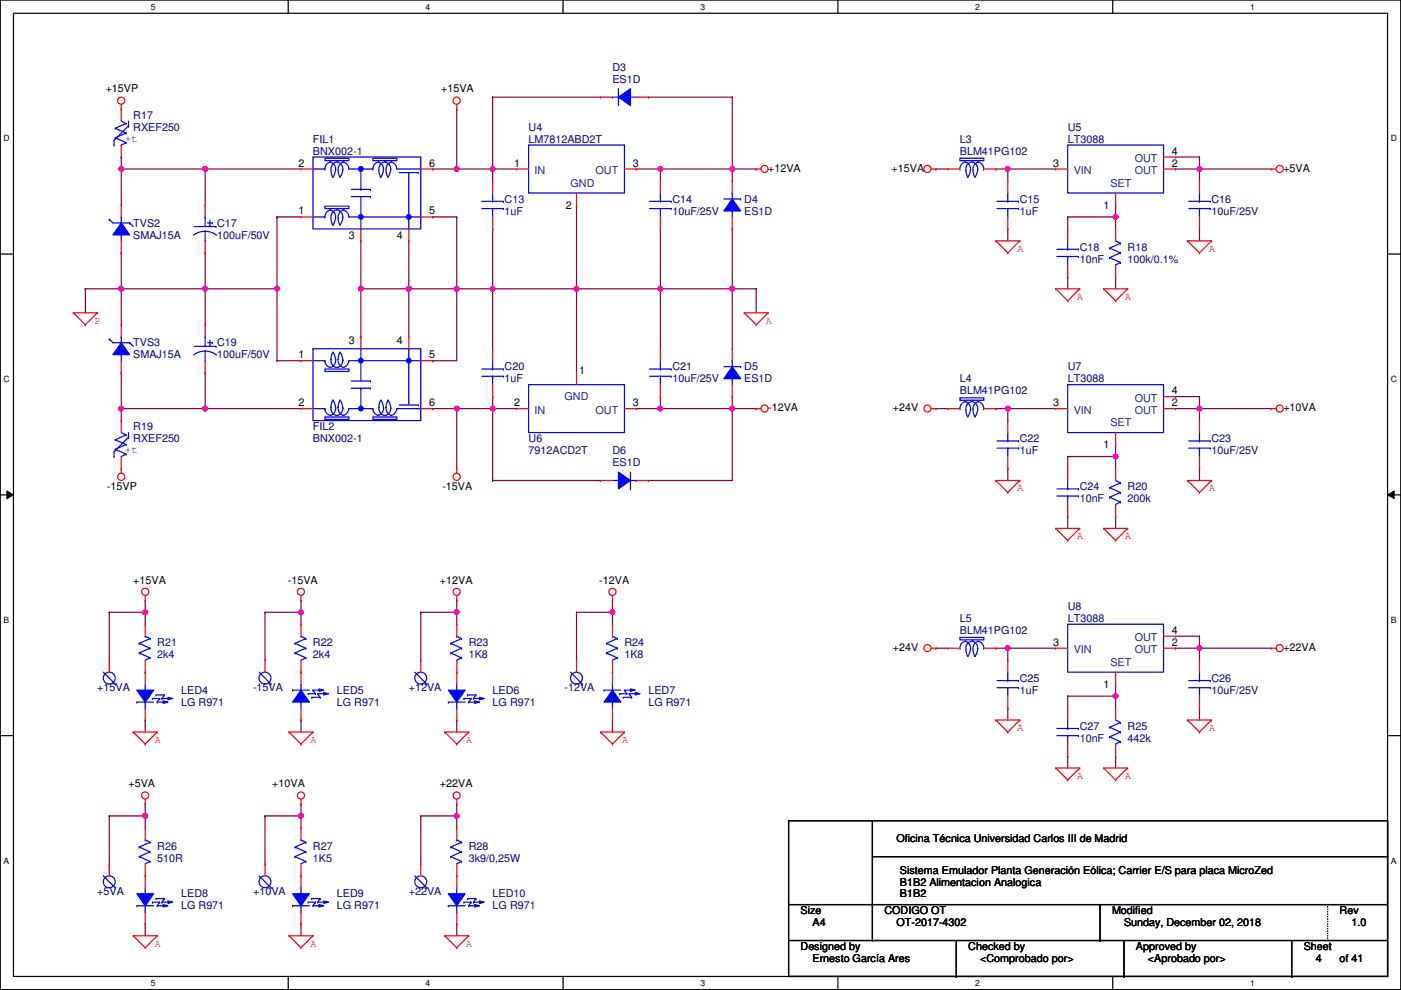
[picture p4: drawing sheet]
<svg xmlns="http://www.w3.org/2000/svg" width="297mm" height="210mm" viewBox="0 0 297 210" stroke-linecap="round" stroke-linejoin="round" font-family="sans-serif">
<defs><g id="words">
<g font-size="2.3" fill="#000080">
<text x="129.9" y="15">D3</text>
<text x="129.9" y="17.6">ES1D</text>
<text x="28.3" y="25.2">R17</text>
<text x="28.3" y="27.7">RXEF250</text>
<text x="112.1" y="27.7">U4</text>
<text x="226.4" y="27.7">U5</text>
<text x="66.4" y="30.3">FIL1</text>
<text x="66.4" y="32.8">BNX002-1</text>
<text x="112.1" y="30.3">LM7812ABD2T</text>
<text x="203.5" y="30.3">L3</text>
<text x="203.5" y="32.8">BLM41PG102</text>
<text x="226.4" y="30.3">LT3088</text>
<text x="107" y="43">C13</text>
<text x="107" y="45.5">1uF</text>
<text x="142.6" y="43">C14</text>
<text x="142.6" y="45.5">10uF/25V</text>
<text x="157.8" y="43">D4</text>
<text x="157.8" y="45.5">ES1D</text>
<text x="216.2" y="43">C15</text>
<text x="216.2" y="45.5">1uF</text>
<text x="256.9" y="43">C16</text>
<text x="256.9" y="45.5">10uF/25V</text>
<text x="28.3" y="48">TVS2</text>
<text x="28.3" y="50.6">SMAJ15A</text>
<text x="46" y="48">C17</text>
<text x="46" y="50.6">100uF/50V</text>
<text x="228.9" y="53.1">C18</text>
<text x="239.1" y="53.1">R18</text>
<text x="228.9" y="55.7">10nF</text>
<text x="239.1" y="55.7">100k/0.1%</text>
<text x="28.3" y="73.4">TVS3</text>
<text x="28.3" y="76">SMAJ15A</text>
<text x="46" y="73.4">C19</text>
<text x="46" y="76">100uF/50V</text>
<text x="107" y="78.5">C20</text>
<text x="107" y="81.1">1uF</text>
<text x="142.6" y="78.5">C21</text>
<text x="142.6" y="81.1">10uF/25V</text>
<text x="157.8" y="78.5">D5</text>
<text x="157.8" y="81.1">ES1D</text>
<text x="203.5" y="81.1">L4</text>
<text x="203.5" y="83.6">BLM41PG102</text>
<text x="226.4" y="78.5">U7</text>
<text x="226.4" y="81.1">LT3088</text>
<text x="28.3" y="91.2">R19</text>
<text x="28.3" y="93.8">RXEF250</text>
<text x="66.4" y="91.2">FIL2</text>
<text x="66.4" y="93.8">BNX002-1</text>
<text x="112.1" y="93.8">U6</text>
<text x="216.2" y="93.8">C22</text>
<text x="256.9" y="93.8">C23</text>
<text x="112.1" y="96.3">7912ACD2T</text>
<text x="129.9" y="96.3">D6</text>
<text x="129.9" y="98.8">ES1D</text>
<text x="216.2" y="96.3">1uF</text>
<text x="256.9" y="96.3">10uF/25V</text>
<text x="228.9" y="103.9">C24</text>
<text x="228.9" y="106.5">10nF</text>
<text x="239.1" y="103.9">R20</text>
<text x="239.1" y="106.5">200k</text>
<text x="203.5" y="131.9">L5</text>
<text x="226.4" y="129.3">U8</text>
<text x="226.4" y="131.9">LT3088</text>
<text x="33.3" y="136.9">R21</text>
<text x="66.4" y="136.9">R22</text>
<text x="99.4" y="136.9">R23</text>
<text x="132.4" y="136.9">R24</text>
<text x="203.5" y="134.4">BLM41PG102</text>
<text x="33.3" y="139.5">2k4</text>
<text x="66.4" y="139.5">2k4</text>
<text x="99.4" y="139.5">1K8</text>
<text x="132.4" y="139.5">1K8</text>
<text x="20.6" y="146.6">+15VA</text>
<text x="38.4" y="147.1">LED4</text>
<text x="38.4" y="149.6">LG R971</text>
<text x="53.7" y="146.6">-15VA</text>
<text x="71.4" y="147.1">LED5</text>
<text x="71.4" y="149.6">LG R971</text>
<text x="86.7" y="146.6">+12VA</text>
<text x="104.5" y="147.1">LED6</text>
<text x="104.5" y="149.6">LG R971</text>
<text x="119.7" y="146.6">-12VA</text>
<text x="137.5" y="147.1">LED7</text>
<text x="137.5" y="149.6">LG R971</text>
<text x="216.2" y="144.6">C25</text>
<text x="216.2" y="147.1">1uF</text>
<text x="256.9" y="144.6">C26</text>
<text x="256.9" y="147.1">10uF/25V</text>
<text x="228.9" y="154.7">C27</text>
<text x="239.1" y="154.7">R25</text>
<text x="228.9" y="157.3">10nF</text>
<text x="239.1" y="157.3">442k</text>
<text x="33.3" y="180.1">R26</text>
<text x="33.3" y="182.7">510R</text>
<text x="66.4" y="180.1">R27</text>
<text x="66.4" y="182.7">1K5</text>
<text x="99.4" y="180.1">R28</text>
<text x="99.4" y="182.7">3k9/0,25W</text>
<text x="20.6" y="189.8">+5VA</text>
<text x="38.4" y="190.3">LED8</text>
<text x="53.7" y="189.8">+10VA</text>
<text x="71.4" y="190.3">LED9</text>
<text x="86.7" y="189.8">+22VA</text>
<text x="104.5" y="190.3">LED10</text>
<text x="38.4" y="192.8">LG R971</text>
<text x="71.4" y="192.8">LG R971</text>
<text x="104.5" y="192.8">LG R971</text>
</g>
<g font-size="2.3">
<text x="22.4" y="19.6">+15VP</text>
<text x="93.5" y="19.6">+15VA</text>
<text x="63.3" y="35.3">2</text>
<text x="91" y="35.3">6</text>
<text x="109" y="35.3">1</text>
<text x="134.2" y="35.3">3</text>
<text x="223.3" y="35.3">3</text>
<text x="248.5" y="35.3">2</text>
<text x="248.5" y="32.8">4</text>
<text x="162.9" y="36.4">+12VA</text>
<text x="189" y="36.4">+15VA</text>
<text x="272.1" y="36.4">+5VA</text>
<text x="63.3" y="45.5">1</text>
<text x="91" y="45.5">5</text>
<text x="119.9" y="44.2">2</text>
<text x="234" y="44.2">1</text>
<text x="74" y="50.6">3</text>
<text x="84.1" y="50.6">4</text>
<text x="63.3" y="75.9">1</text>
<text x="74" y="72.9">3</text>
<text x="84.1" y="72.9">4</text>
<text x="91" y="75.9">5</text>
<text x="122.8" y="79.3">1</text>
<text x="248.5" y="83.6">4</text>
<text x="63.3" y="86.1">2</text>
<text x="91" y="86.1">6</text>
<text x="109" y="86.1">2</text>
<text x="134.2" y="86.1">3</text>
<text x="162.9" y="87.2">-12VA</text>
<text x="189.3" y="87.2">+24V</text>
<text x="223.3" y="86.1">3</text>
<text x="248.5" y="86.1">2</text>
<text x="272.1" y="87.2">+10VA</text>
<text x="234" y="95">1</text>
<text x="22.7" y="103.9">-15VP</text>
<text x="93.8" y="103.9">-15VA</text>
<text x="28.3" y="123.7">+15VA</text>
<text x="61" y="123.7">-15VA</text>
<text x="93.3" y="123.7">+12VA</text>
<text x="127.1" y="123.7">-12VA</text>
<text x="189.3" y="138">+24V</text>
<text x="223.3" y="136.9">3</text>
<text x="248.5" y="136.9">2</text>
<text x="248.5" y="134.4">4</text>
<text x="272.1" y="138">+22VA</text>
<text x="234" y="145.8">1</text>
<text x="27.2" y="166.9">+5VA</text>
<text x="57.7" y="166.9">+10VA</text>
<text x="93.3" y="166.9">+22VA</text>
<text x="190.1" y="178.6">Oficina Técnica Universidad Carlos III de Madrid</text>
<text x="190.8" y="185.2">Sistema Emulador Planta Generación Eólica; Carrier E/S para placa MicroZed</text>
<text x="190.8" y="190.3">B1B2</text>
<text x="190.8" y="187.7">B1B2 Alimentacion Analogica</text>
<text x="169.7" y="193.8">Size</text>
<text x="172.3" y="196.4">A4</text>
<text x="187.5" y="193.8">CODIGO OT</text>
<text x="190.1" y="196.4">OT-2017-4302</text>
<text x="235.8" y="193.8">Modified</text>
<text x="238.3" y="196.4">Sunday, December 02, 2018</text>
<text x="284" y="193.8">Rev</text>
<text x="286.6" y="196.4">1.0</text>
<text x="169.7" y="201.5">Designed by</text>
<text x="205.3" y="201.5">Checked by</text>
<text x="240.9" y="201.5">Approved by</text>
<text x="276.4" y="201.5">Sheet</text>
<text x="172.3" y="204">Ernesto García Ares</text>
<text x="207.8" y="204">&lt;Comprobado por&gt;</text>
<text x="243.4" y="204">&lt;Aprobado por&gt;</text>
<text x="279" y="204">4</text>
<text x="284" y="204">of 41</text>
</g>
<g font-size="2.3" fill="#00f">
<text x="26.5" y="30">+t</text>
<text x="26.5" y="96.1">+t</text>
</g>
<g font-size="2.3" fill="#004080">
<text x="240.6" y="34.3">OUT</text>
<text x="113.3" y="36.9">IN</text>
<text x="121" y="39.6">GND</text>
<text x="126.3" y="36.9">OUT</text>
<text x="227.6" y="36.9">VIN</text>
<text x="235.4" y="39.6">SET</text>
<text x="240.6" y="36.9">OUT</text>
<text x="113.3" y="87.7">IN</text>
<text x="119.7" y="84.9">GND</text>
<text x="126.3" y="87.7">OUT</text>
<text x="227.6" y="87.7">VIN</text>
<text x="240.6" y="87.7">OUT</text>
<text x="240.6" y="85.1">OUT</text>
<text x="235.4" y="90.4">SET</text>
<text x="240.6" y="135.9">OUT</text>
<text x="227.6" y="138.5">VIN</text>
<text x="235.4" y="141.2">SET</text>
<text x="240.6" y="138.5">OUT</text>
</g>
<g font-size="2.3" fill="#f00">
<text x="215.7" y="53.4">A</text>
<text x="256.3" y="53.4">A</text>
<text x="228.4" y="63.6">A</text>
<text x="238.6" y="63.6">A</text>
<text x="20.1" y="68.6">P</text>
<text x="162.4" y="68.6">A</text>
<text x="215.7" y="104.2">A</text>
<text x="256.3" y="104.2">A</text>
<text x="228.4" y="114.4">A</text>
<text x="238.6" y="114.4">A</text>
<text x="215.7" y="155">A</text>
<text x="256.3" y="155">A</text>
<text x="32.8" y="157.5">A</text>
<text x="65.8" y="157.5">A</text>
<text x="98.9" y="157.5">A</text>
<text x="131.9" y="157.5">A</text>
<text x="228.4" y="165.2">A</text>
<text x="238.6" y="165.2">A</text>
<text x="32.8" y="200.7">A</text>
<text x="65.8" y="200.7">A</text>
<text x="98.9" y="200.7">A</text>
</g>
<g font-size="1.8">
<text x="32" y="2">5</text>
<text x="90.2" y="2">4</text>
<text x="148.5" y="2">3</text>
<text x="206.8" y="2">2</text>
<text x="265" y="2">1</text>
<text x=".8" y="30">D</text>
<text x="294.9" y="30">D</text>
<text x=".8" y="81">C</text>
<text x="294.9" y="81">C</text>
<text x=".8" y="132.1">B</text>
<text x="294.9" y="132.1">B</text>
<text x=".8" y="183.1">A</text>
<text x="294.9" y="183.1">A</text>
<text x="32" y="209">5</text>
<text x="90.2" y="209">4</text>
<text x="148.5" y="209">3</text>
<text x="206.8" y="209">2</text>
<text x="265" y="209">1</text>
</g>
</g></defs>
<path d="M.1 0h296.9v209.8h-296.9zM2.9 2.8h291.3v204.2h-291.3z" fill="none" stroke="#000" stroke-width=".25"/>
<g fill="#fff">
<path d="M32 .4h1v2h-1z"/>
<path d="M32 207.4h1v2h-1z"/>
</g>
<path d="M61.1 0v2.8M61.1 207v2.8" fill="none" stroke="#000" stroke-width=".25"/>
<g fill="#fff">
<path d="M90.2 .4h1v2h-1z"/>
<path d="M90.2 207.4h1v2h-1z"/>
</g>
<path d="M119.4 0v2.8M119.4 207v2.8" fill="none" stroke="#000" stroke-width=".25"/>
<g fill="#fff">
<path d="M148.5 .4h1v2h-1z"/>
<path d="M148.5 207.4h1v2h-1z"/>
</g>
<path d="M177.6 0v2.8M177.6 207v2.8" fill="none" stroke="#000" stroke-width=".25"/>
<g fill="#fff">
<path d="M206.8 .4h1v2h-1z"/>
<path d="M206.8 207.4h1v2h-1z"/>
</g>
<path d="M235.9 0v2.8M235.9 207v2.8" fill="none" stroke="#000" stroke-width=".25"/>
<g fill="#fff">
<path d="M265 .4h1v2h-1z"/>
<path d="M265 207.4h1v2h-1z"/>
<path d="M.8 28.3h1.2v2.1h-1.2z"/>
<path d="M294.9 28.3h1.3v2.1h-1.3z"/>
<path d="M.8 79.4h1.2v2h-1.2z"/>
<path d="M294.9 79.4h1.3v2h-1.3z"/>
</g>
<path d="M.1 53.9h2.8M294.2 53.9h2.8" fill="none" stroke="#000" stroke-width=".25"/>
<g fill="#fff">
<path d="M.8 130.5h1.2v2h-1.2z"/>
<path d="M294.9 130.5h1.2v2h-1.2z"/>
</g>
<path d="M.1 104.9h2.8M294.2 104.9h2.8" fill="none" stroke="#000" stroke-width=".25"/>
<path d="M1.5 104.1l1.4 .8-1.4 .8zM294.2 104.9l1.4-.8v1.6z" fill="#000"/>
<path d="M1.5 104.1l1.4 .8-1.4 .8zM294.2 104.9l1.4-.8v1.6z" fill="none" stroke="#000" stroke-width=".21"/>
<g fill="#fff">
<path d="M.8 181.5h1.2v2h-1.2z"/>
<path d="M294.9 181.5h1.2v2h-1.2z"/>
</g>
<path d="M.1 156h2.8M294.2 156h2.8" fill="none" stroke="#000" stroke-width=".25"/>
<path d="M104.5 48.5h.1M104.5 48.5v12.7" fill="none" stroke="#800040" stroke-width=".25"/>
<circle cx="104.4" cy="61.2" r=".5" fill="#f0f"/>
<circle cx="104.4" cy="61.2" r=".5" fill="none" stroke="#f0f" stroke-width=".25"/>
<path d="M91.8 35.8h.1M91.8 35.8h5M104.5 35.8h.1M104.5 35.8v2.6M104.5 86.6h.1M104.5 84.1h.1M104.5 84.1v17.8M104.5 86.6h5" fill="none" stroke="#800040" stroke-width=".25"/>
<circle cx="104.4" cy="86.6" r=".5" fill="#f0f"/>
<circle cx="104.4" cy="86.6" r=".5" fill="none" stroke="#f0f" stroke-width=".25"/>
<path d="M91.8 86.6h.1M91.8 86.6h5" fill="none" stroke="#800040" stroke-width=".25"/>
<circle cx="96.8" cy="86.6" r=".5" fill="#f0f"/>
<circle cx="96.8" cy="86.6" r=".5" fill="none" stroke="#f0f" stroke-width=".25"/>
<path d="M134.9 35.8h.1M134.9 35.8h20.4M140 35.8h.1M140 35.8v2.6M140 48.5h.1M140 48.5v12.7" fill="none" stroke="#800040" stroke-width=".25"/>
<circle cx="155.2" cy="35.8" r=".5" fill="#f0f"/>
<circle cx="155.2" cy="35.8" r=".5" fill="none" stroke="#f0f" stroke-width=".25"/>
<circle cx="140" cy="35.8" r=".5" fill="#f0f"/>
<circle cx="140" cy="35.8" r=".5" fill="none" stroke="#f0f" stroke-width=".25"/>
<path d="M134.9 86.6h.1M134.9 86.6h20.4M140 84.1h.1M140 86.6h.1M140 84.1v2.5" fill="none" stroke="#800040" stroke-width=".25"/>
<circle cx="155.2" cy="86.6" r=".5" fill="#f0f"/>
<circle cx="155.2" cy="86.6" r=".5" fill="none" stroke="#f0f" stroke-width=".25"/>
<circle cx="140" cy="86.6" r=".5" fill="#f0f"/>
<circle cx="140" cy="86.6" r=".5" fill="none" stroke="#f0f" stroke-width=".25"/>
<path d="M122.2 43.5h.1M122.2 43.5v17.7" fill="none" stroke="#800040" stroke-width=".25"/>
<circle cx="122.2" cy="61.2" r=".5" fill="#f0f"/>
<circle cx="122.2" cy="61.2" r=".5" fill="none" stroke="#f0f" stroke-width=".25"/>
<path d="M226.4 58.7h.1M226.4 46h.1M226.4 46v2.5M226.4 58.7v2.5M226.4 46h10.1M236.5 43.5h.1M236.5 46h.1M236.5 43.5v5" fill="none" stroke="#800040" stroke-width=".25"/>
<circle cx="236.5" cy="46" r=".5" fill="#f0f"/>
<circle cx="236.5" cy="46" r=".5" fill="none" stroke="#f0f" stroke-width=".25"/>
<path d="M213.7 35.8h.1M213.7 35.8v2.6M213.7 35.8h10.1M213.7 48.5h.1M213.7 48.5v2.6M236.5 58.7h.1M236.5 58.7v2.5" fill="none" stroke="#800040" stroke-width=".25"/>
<circle cx="213.7" cy="35.8" r=".5" fill="#f0f"/>
<circle cx="213.7" cy="35.8" r=".5" fill="none" stroke="#f0f" stroke-width=".25"/>
<path d="M211.1 35.8h.1M211.1 35.8h2.6M249.2 35.8h.1M249.2 35.8h20.4M254.3 35.8h.1M254.3 35.8v2.6M254.3 48.5h.1M254.3 48.5v2.6" fill="none" stroke="#800040" stroke-width=".25"/>
<circle cx="254.3" cy="35.8" r=".5" fill="#f0f"/>
<circle cx="254.3" cy="35.8" r=".5" fill="none" stroke="#f0f" stroke-width=".25"/>
<path d="M198.4 35.8h.1M198.4 35.8h2.6M226.4 96.8h.1M236.5 94.3h.1M236.5 94.3v2.5h-10.1M226.4 109.5h.1M226.4 109.5v2.5" fill="none" stroke="#800040" stroke-width=".25"/>
<circle cx="236.5" cy="96.8" r=".5" fill="#f0f"/>
<circle cx="236.5" cy="96.8" r=".5" fill="none" stroke="#f0f" stroke-width=".25"/>
<path d="M211.1 86.6h.1M211.1 86.6h12.7M213.7 99.3h.1M213.7 86.6h.1M213.7 86.6v2.6M213.7 99.3v2.6M226.4 96.8h.1M226.4 96.8v2.5M236.5 96.8h.1M236.5 96.8v2.5M236.5 109.5h.1M236.5 109.5v2.5" fill="none" stroke="#800040" stroke-width=".25"/>
<circle cx="213.7" cy="86.6" r=".5" fill="#f0f"/>
<circle cx="213.7" cy="86.6" r=".5" fill="none" stroke="#f0f" stroke-width=".25"/>
<path d="M249.2 86.6h.1M249.2 86.6h20.4M254.3 99.3h.1M254.3 86.6h.1M254.3 86.6v2.6M254.3 99.3v2.6" fill="none" stroke="#800040" stroke-width=".25"/>
<circle cx="254.3" cy="86.6" r=".5" fill="#f0f"/>
<circle cx="254.3" cy="86.6" r=".5" fill="none" stroke="#f0f" stroke-width=".25"/>
<g fill="none" stroke="#800040" stroke-width=".25">
<path d="M198.4 86.6h.1M198.4 86.6h2.6M30.8 127.3h.1M30.8 127.3v2.5M63.8 127.3h.1M63.8 127.3v2.5M89.2 129.8h.1M96.8 127.3h.1M96.8 127.3v2.5h-7.6M30.8 152.7h.1M30.8 152.7v2.5M63.8 152.7h.1"/>
<path d="M63.8 152.7v2.5M96.8 152.7h.1M96.8 152.7v2.5"/>
</g>
<circle cx="96.8" cy="129.8" r=".5" fill="#f0f"/>
<circle cx="96.8" cy="129.8" r=".5" fill="none" stroke="#f0f" stroke-width=".25"/>
<path d="M56.2 129.8h.1M56.2 129.8h7.6M56.2 129.8v10.2M63.8 129.8h.1M63.8 129.8v2.6M89.2 129.8h.1M89.2 129.8v10.2M96.8 129.8h.1M96.8 129.8v2.6" fill="none" stroke="#800040" stroke-width=".25"/>
<circle cx="63.8" cy="129.8" r=".5" fill="#f0f"/>
<circle cx="63.8" cy="129.8" r=".5" fill="none" stroke="#f0f" stroke-width=".25"/>
<path d="M23.2 129.8h.1M23.2 129.8h7.6" fill="none" stroke="#800040" stroke-width=".25"/>
<circle cx="30.8" cy="129.8" r=".5" fill="#f0f"/>
<circle cx="30.8" cy="129.8" r=".5" fill="none" stroke="#f0f" stroke-width=".25"/>
<path d="M23.2 129.8h.1M23.2 129.8v10.2M30.8 129.8h.1M30.8 129.8v2.6M129.9 127.3h.1M129.9 127.3v2.5M129.9 152.7h.1M129.9 152.7v2.5M30.8 170.5h.1M30.8 170.5v2.5M30.8 195.9h.1M30.8 195.9v2.5" fill="none" stroke="#800040" stroke-width=".25"/>
<circle cx="30.8" cy="173" r=".5" fill="#f0f"/>
<circle cx="30.8" cy="173" r=".5" fill="none" stroke="#f0f" stroke-width=".25"/>
<path d="M122.2 129.8h.1M122.2 129.8h7.7M23.2 173h.1M23.2 173h7.6M23.2 173v10.2M30.8 173h.1M30.8 173v2.5" fill="none" stroke="#800040" stroke-width=".25"/>
<circle cx="129.8" cy="129.8" r=".5" fill="#f0f"/>
<circle cx="129.8" cy="129.8" r=".5" fill="none" stroke="#f0f" stroke-width=".25"/>
<path d="M122.2 129.8h.1M122.2 129.8v10.2M129.9 129.8h.1M129.9 129.8v2.6M56.2 173h.1M56.2 173h7.6M56.2 173v10.2M63.8 170.5h.1M63.8 173h.1M63.8 170.5v5M63.8 195.9h.1M63.8 195.9v2.5" fill="none" stroke="#800040" stroke-width=".25"/>
<circle cx="63.8" cy="173" r=".5" fill="#f0f"/>
<circle cx="63.8" cy="173" r=".5" fill="none" stroke="#f0f" stroke-width=".25"/>
<path d="M104.5 20.6h.1M104.5 20.6h22.8M104.5 20.6v15.2M137.5 20.6h.1M137.5 20.6h17.8M155.3 20.6h.1M155.3 35.8h.1M155.3 20.6v17.8M155.3 35.8h5M160.3 35.8h.1M155.3 48.5h.1M155.3 48.5v12.7" fill="none" stroke="#800040" stroke-width=".25"/>
<circle cx="104.4" cy="35.8" r=".5" fill="#f0f"/>
<circle cx="104.4" cy="35.8" r=".5" fill="none" stroke="#f0f" stroke-width=".25"/>
<g fill="none" stroke="#800040" stroke-width=".25">
<path d="M43.5 35.8h.1M43.5 35.8h20.3M104.5 35.8h.1M104.5 35.8h5M58.7 46h.1M58.7 46h5.1M91.8 46h.1M91.8 46h5M96.8 46h.1M96.8 46v15.2M43.5 86.6h.1M43.5 86.6h20.3"/>
<path d="M104.5 101.9h.1M104.5 101.9h22.8M137.5 101.9h.1M137.5 101.9h17.8"/>
</g>
<circle cx="96.8" cy="61.2" r=".5" fill="#f0f"/>
<circle cx="96.8" cy="61.2" r=".5" fill="none" stroke="#f0f" stroke-width=".25"/>
<path d="M226.4 147.6h.1M226.4 147.6v2.5M226.4 147.6h10.1M236.5 145.1h.1M236.5 147.6h.1M236.5 145.1v5M226.4 160.3h.1M226.4 160.3v2.5" fill="none" stroke="#800040" stroke-width=".25"/>
<circle cx="236.5" cy="147.6" r=".5" fill="#f0f"/>
<circle cx="236.5" cy="147.6" r=".5" fill="none" stroke="#f0f" stroke-width=".25"/>
<path d="M213.7 137.4h.1M213.7 137.4v2.6M213.7 137.4h10.1M213.7 150.1h.1M213.7 150.1v2.6M236.5 160.3h.1M236.5 160.3v2.5" fill="none" stroke="#800040" stroke-width=".25"/>
<circle cx="213.7" cy="137.4" r=".5" fill="#f0f"/>
<circle cx="213.7" cy="137.4" r=".5" fill="none" stroke="#f0f" stroke-width=".25"/>
<path d="M211.1 137.4h.1M211.1 137.4h2.6M249.2 137.4h.1M249.2 137.4h20.4M254.3 137.4h.1M254.3 137.4v2.6M254.3 150.1h.1M254.3 150.1v2.6" fill="none" stroke="#800040" stroke-width=".25"/>
<circle cx="254.3" cy="137.4" r=".5" fill="#f0f"/>
<circle cx="254.3" cy="137.4" r=".5" fill="none" stroke="#f0f" stroke-width=".25"/>
<path d="M198.4 137.4h.1M198.4 137.4h2.6M96.8 170.5h.1M96.8 170.5v2.5M96.8 195.9h.1M96.8 195.9v2.5" fill="none" stroke="#800040" stroke-width=".25"/>
<circle cx="96.8" cy="173" r=".5" fill="#f0f"/>
<circle cx="96.8" cy="173" r=".5" fill="none" stroke="#f0f" stroke-width=".25"/>
<path d="M43.5 53.6h.1M43.5 53.6v7.6M89.2 173h.1M89.2 173h7.6M89.2 173v10.2M96.8 173h.1M96.8 173v2.5" fill="none" stroke="#800040" stroke-width=".25"/>
<circle cx="43.5" cy="61.2" r=".5" fill="#f0f"/>
<circle cx="43.5" cy="61.2" r=".5" fill="none" stroke="#f0f" stroke-width=".25"/>
<path d="M58.7 46h.1M58.7 46v15.2" fill="none" stroke="#800040" stroke-width=".25"/>
<circle cx="58.7" cy="61.2" r=".5" fill="#f0f"/>
<circle cx="58.7" cy="61.2" r=".5" fill="none" stroke="#f0f" stroke-width=".25"/>
<g fill="none" stroke="#800040" stroke-width=".25">
<path d="M43.5 35.8h.1M43.5 35.8v7.7M43.5 79h.1M43.5 61.2h.1M43.5 61.2v7.7M43.5 79v7.6M58.7 76.5h.1M58.7 61.2h.1M58.7 76.5h5.1M58.7 61.2v15.3M104.5 61.2h.1M104.5 61.2h50.8"/>
<path d="M104.5 61.2v12.7M122.2 61.2h.1M122.2 61.2v17.8M140 61.2h.1M155.3 84.1h.1M155.3 86.6h.1M155.3 84.1v17.8M155.3 86.6h5M160.3 86.6h.1"/>
</g>
<circle cx="155.2" cy="61.2" r=".5" fill="#f0f"/>
<circle cx="155.2" cy="61.2" r=".5" fill="none" stroke="#f0f" stroke-width=".25"/>
<circle cx="140" cy="61.2" r=".5" fill="#f0f"/>
<circle cx="140" cy="61.2" r=".5" fill="none" stroke="#f0f" stroke-width=".25"/>
<path d="M76.5 51.1h.1M76.5 51.1v10.1M86.7 61.2h.1M86.7 61.2h10.1M140 61.2h.1M140 61.2v12.7M155.3 61.2h.1M155.3 61.2v12.7M155.3 61.2h5M160.3 61.2h.1M160.3 61.2v5.1" fill="none" stroke="#800040" stroke-width=".25"/>
<circle cx="76.5" cy="61.2" r=".5" fill="#f0f"/>
<circle cx="76.5" cy="61.2" r=".5" fill="none" stroke="#f0f" stroke-width=".25"/>
<path d="M86.7 51.1h.1M86.7 51.1v10.1h-10.2M76.5 61.2h.1" fill="none" stroke="#800040" stroke-width=".25"/>
<circle cx="86.7" cy="61.2" r=".5" fill="#f0f"/>
<circle cx="86.7" cy="61.2" r=".5" fill="none" stroke="#f0f" stroke-width=".25"/>
<path d="M96.8 23.1h.1M96.8 23.1v12.7M76.5 61.2h.1M76.5 61.2v10.2M86.7 61.2h.1M86.7 61.2v10.2M91.8 76.5h.1M96.8 61.2h.1M96.8 61.2v15.3h-5" fill="none" stroke="#800040" stroke-width=".25"/>
<circle cx="96.8" cy="35.8" r=".5" fill="#f0f"/>
<circle cx="96.8" cy="35.8" r=".5" fill="none" stroke="#f0f" stroke-width=".25"/>
<g fill="none" stroke="#800040" stroke-width=".25">
<path d="M25.7 35.8h.1M25.7 35.8h17.8M25.7 35.8v7.7M96.8 35.8h.1M96.8 35.8h7.7M18.1 61.2h.1M18.1 61.2h7.6M18.1 61.2v5.1M43.5 61.2h.1M43.5 61.2h15.2M96.8 61.2h.1M96.8 61.2h7.7"/>
<path d="M96.8 86.6h.1M96.8 86.6v12.7M96.8 86.6h7.7"/>
</g>
<circle cx="43.5" cy="35.8" r=".5" fill="#f0f"/>
<circle cx="43.5" cy="35.8" r=".5" fill="none" stroke="#f0f" stroke-width=".25"/>
<circle cx="25.7" cy="35.8" r=".5" fill="#f0f"/>
<circle cx="25.7" cy="35.8" r=".5" fill="none" stroke="#f0f" stroke-width=".25"/>
<path d="M25.7 53.6h.1M25.7 53.6v7.6" fill="none" stroke="#800040" stroke-width=".25"/>
<circle cx="25.7" cy="61.2" r=".5" fill="#f0f"/>
<circle cx="25.7" cy="61.2" r=".5" fill="none" stroke="#f0f" stroke-width=".25"/>
<path d="M25.7 33.3h.1M25.7 33.3v2.5M25.7 61.2h.1M25.7 79h.1M25.7 61.2h17.8M25.7 61.2v7.7M25.7 79v7.6M25.7 86.6h.1M25.7 86.6h17.8" fill="none" stroke="#800040" stroke-width=".25"/>
<circle cx="43.5" cy="86.6" r=".5" fill="#f0f"/>
<circle cx="43.5" cy="86.6" r=".5" fill="none" stroke="#f0f" stroke-width=".25"/>
<circle cx="25.7" cy="86.6" r=".5" fill="#f0f"/>
<circle cx="25.7" cy="86.6" r=".5" fill="none" stroke="#f0f" stroke-width=".25"/>
<g fill="none" stroke="#800040" stroke-width=".25">
<path d="M249.2 33.3h5.1M254.3 33.3h.1M254.3 35.8h.1M254.3 33.3v2.5M25.7 86.6h.1M25.7 86.6v2.6M249.2 84.1h5.1M254.3 84.1h.1M254.3 86.6h.1M254.3 84.1v2.5M249.2 134.9h5.1M254.3 134.9h.1"/>
<path d="M254.3 137.4h.1M254.3 134.9v2.5"/>
</g>
<g fill="none" stroke="#f00" stroke-width=".25">
<path d="M25.7 23.1h.1M25.7 22.1v1M96.8 23.1h.1M96.8 22.1v1M160.3 35.8h.1M160.3 35.8h1.1M197.4 35.8h1M198.4 35.8h.1M269.6 35.8h.1M269.6 35.8h1M211.1 51.1h.1M211.1 51.1h5.1"/>
<path d="M211.1 51.1l2.6 2.5M213.7 53.6h.1M216.2 51.1h.1M216.2 51.1l-2.5 2.5M226.4 48.5h.1M226.4 58.7h.1M226.4 48.5v2.6M226.4 56.2v2.5M251.8 51.1h.1M251.8 51.1h5.1M251.8 51.1l2.5 2.5M254.3 53.6h.1"/>
<path d="M256.9 51.1h.1M256.9 51.1l-2.6 2.5M15.6 66.3h.1M15.6 66.3h5M15.6 66.3l2.5 2.6M18.1 68.9h.1M20.6 66.3h.1M20.6 66.3l-2.5 2.6M157.8 66.3h.1M157.8 66.3h5.1M157.8 66.3l2.5 2.6M160.3 68.9h.1"/>
<path d="M162.9 66.3h.1M162.9 66.3l-2.6 2.6M223.8 61.2h.1M223.8 61.2h5.1M223.8 61.2l2.6 2.6M226.4 63.8h.1M228.9 61.2h.1M228.9 61.2l-2.5 2.6M234 61.2h.1M234 61.2h5.1M234 61.2l2.5 2.6M236.5 63.8h.1"/>
<path d="M239.1 61.2h.1M239.1 61.2l-2.6 2.6M25.7 99.3h.1M25.7 99.3v1.1M96.8 99.3h.1M96.8 99.3v1.1M160.3 86.6h.1M160.3 86.6h1.1M197.4 86.6h1M198.4 86.6h.1M269.6 86.6h.1M269.6 86.6h1"/>
<path d="M211.1 101.9h.1M211.1 101.9h5.1M211.1 101.9l2.6 2.5M213.7 104.4h.1M216.2 101.9h.1M216.2 101.9l-2.5 2.5M223.8 112h.1M223.8 112h5.1M223.8 112l2.6 2.6M226.4 114.6h.1M228.9 112h.1M228.9 112l-2.5 2.6"/>
<path d="M234 112h.1M234 112h5.1M234 112l2.5 2.6M236.5 114.6h.1M239.1 112h.1M239.1 112l-2.6 2.6M251.8 101.9h.1M251.8 101.9h5.1M251.8 101.9l2.5 2.5M254.3 104.4h.1M256.9 101.9h.1M256.9 101.9l-2.6 2.5"/>
<path d="M30.8 127.3h.1M30.8 126.3v1M63.8 127.3h.1M63.8 126.3v1M96.8 127.3h.1M96.8 126.3v1M129.9 127.3h.1M129.9 126.3v1M197.4 137.4h1M198.4 137.4h.1M213.7 140h.1M213.7 140v2.5"/>
<path d="M269.6 137.4h.1M269.6 137.4h1M28.3 155.2h.1M28.3 155.2h5M28.3 155.2l2.5 2.6M30.8 157.8h.1M33.3 155.2h.1M33.3 155.2l-2.5 2.6M61.3 155.2h.1M61.3 155.2h5.1M61.3 155.2l2.5 2.6M63.8 157.8h.1"/>
<path d="M66.4 155.2h.1M66.4 155.2l-2.6 2.6M94.3 155.2h.1M94.3 155.2h5.1M94.3 155.2l2.5 2.6M96.8 157.8h.1M99.4 155.2h.1M99.4 155.2l-2.6 2.6M127.3 155.2h.1M127.3 155.2h5.1M127.3 155.2l2.6 2.6M129.9 157.8h.1"/>
<path d="M132.4 155.2h.1M132.4 155.2l-2.5 2.6M211.1 152.7h.1M211.1 152.7h5.1M211.1 152.7l2.6 2.5M213.7 155.2h.1M213.7 150.1h.1M213.7 147.6v2.5M216.2 152.7h.1M216.2 152.7l-2.5 2.5M251.8 152.7h.1M251.8 152.7h5.1"/>
<path d="M251.8 152.7l2.5 2.5M254.3 155.2h.1M256.9 152.7h.1M256.9 152.7l-2.6 2.5M30.8 170.5h.1M30.8 169.4v1.1M63.8 170.5h.1M63.8 169.4v1.1M96.8 170.5h.1M96.8 169.4v1.1M223.8 162.8h.1M223.8 162.8h5.1"/>
<path d="M223.8 162.8l2.6 2.6M226.4 165.4h.1M228.9 162.8h.1M228.9 162.8l-2.5 2.6M234 162.8h.1M234 162.8h5.1M234 162.8l2.5 2.6M236.5 165.4h.1M239.1 162.8h.1M239.1 162.8l-2.6 2.6M28.3 198.4h.1M28.3 198.4h5"/>
<path d="M28.3 198.4l2.5 2.5M33.3 198.4h.1M33.3 198.4l-2.5 2.5M61.3 198.4h.1M61.3 198.4h5.1M61.3 198.4l2.5 2.5M66.4 198.4h.1M66.4 198.4l-2.6 2.5M94.3 198.4h.1M94.3 198.4h5.1M94.3 198.4l2.5 2.5M99.4 198.4h.1"/>
<path d="M99.4 198.4l-2.6 2.5M30.8 200.9h.1M63.8 200.9h.1M96.8 200.9h.1"/>
<circle cx="25.7" cy="21.3" r=".76"/>
<circle cx="96.8" cy="21.3" r=".76"/>
<circle cx="162.1" cy="35.8" r=".76"/>
<circle cx="196.6" cy="35.8" r=".76"/>
<circle cx="271.3" cy="35.8" r=".76"/>
<circle cx="162.1" cy="86.6" r=".76"/>
<circle cx="196.6" cy="86.6" r=".76"/>
<circle cx="271.3" cy="86.6" r=".76"/>
<circle cx="25.7" cy="101.1" r=".76"/>
<circle cx="96.8" cy="101.1" r=".76"/>
<circle cx="30.8" cy="125.5" r=".76"/>
<circle cx="63.8" cy="125.5" r=".76"/>
<circle cx="96.8" cy="125.5" r=".76"/>
<circle cx="129.8" cy="125.5" r=".76"/>
<circle cx="196.6" cy="137.4" r=".76"/>
<circle cx="271.3" cy="137.4" r=".76"/>
<circle cx="30.8" cy="168.7" r=".76"/>
<circle cx="63.8" cy="168.7" r=".76"/>
<circle cx="96.8" cy="168.7" r=".76"/>
</g>
<g fill="none" stroke="#000" stroke-width=".25">
<path d="M167.2 174h127v33h-127zM185 174v25.4M167.2 199.4h.1M167.2 191.8h.1M167.2 199.4h127M167.2 191.8h127M185 199.4h.1M185 191.8h.1M185 181.6h109.2M202.8 199.4v7.6M233.2 199.4h.1M233.2 191.8v7.6"/>
<path d="M238.3 199.4v7.6M273.9 199.4v7.6M294.2 181.6h.1M202.8 207h.1M238.3 207h.1M273.9 207h.1"/>
</g>
<path d="M281.5 191.8v7.6M281.5 199.4h.1" fill="none" stroke="#000" stroke-width=".25" stroke-dasharray="0 .5"/>
<g fill="none" stroke="#00f" stroke-width=".25">
<path d="M224.1 54.4h4.6M224.1 52.9h4.6M226.4 52.9h.1M226.4 54.4h.1M226.4 51.1v1.8M226.4 54.4v1.8M228.7 54.4h.1M228.7 52.9h.1M95.1 148.9h.1M95.1 148.9h3.5M96.8 146.3h.1M96.8 150.1h.1"/>
<path d="M96.8 145.1v1.2M96.8 148.9v1.2M211.4 145.8h4.6M211.4 144.3h4.6M213.7 144.3h.1M213.7 145.8h.1M213.7 142.5v1.8M213.7 145.8v1.8M216 145.8h.1M216 144.3h.1"/>
</g>
<path d="M95.1 146.3h3.5l-1.8 2.6z" fill-rule="evenodd" fill="#00f"/>
<path d="M95.1 146.3h3.5l-1.8 2.6z" fill="none" stroke="#00f" stroke-width=".25"/>
<path d="M101.7 147.8l1 .3-1 .3z" fill-rule="evenodd" fill="#00f"/>
<path d="M101.7 147.8l1 .3-1 .3z" fill="none" stroke="#00f" stroke-width=".25"/>
<path d="M100.6 148.6l1.1 .3-1.1 .2z" fill-rule="evenodd" fill="#00f"/>
<g fill="none" stroke="#00f" stroke-width=".25">
<path d="M23.9 47.3h3.6M25.7 49.8h.1M25.7 46h.1M25.7 46v1.3M25.7 49.8v1.3M27.5 47.3h.1M211.4 44.2h4.6M211.4 42.7h4.6M213.7 42.7h.1M213.7 44.2h.1M213.7 40.9v1.8M213.7 44.2v1.8"/>
<path d="M216 44.2h.1M216 42.7h.1M203.5 84.3h5.1v.6h-5.1zM204.6 85.1a1.48 1.48 0 0 1 1.1 1.8M204.7 85.1a1.51 1.51 0 0 0-1.2 1.8M205.8 86.6l-.2 1.1-.4 .6M206.1 85.1a1.48 1.48 0 0 1 1.2 1.8M206.3 85.1a1.64 1.64 0 0 0-1.5 2.2l.4 1.1M206.3 86.9l.1 .8 .3 .7M207.3 86.6l-.2 1.1-.4 .6M207.4 85.1a1.48 1.48 0 0 1 1.1 1.8M207.5 85.1a1.51 1.51 0 0 0-1.2 1.8"/>
<path d="M87.9 142.5l2.6 2.6M90.5 145.1h.1M98.4 148.1h.1M98.4 148.1h1.5M99.1 147.3h.1M99.1 147.3h1.8M99.4 148.9h.1M99.4 148.9h2M99.9 148.1h.1M99.9 148.1l-.5 .8M100.4 148.1h.1M100.4 148.1h1.8"/>
<path d="M100.6 148.6l1.1 .3-1.1 .2zM100.9 147.3h.1M100.9 147.3l-.5 .8M252 145.8h4.6M252 144.3h4.6M254.3 144.3h.1M254.3 145.8h.1M254.3 142.5v1.8M254.3 145.8v1.8M256.6 145.8h.1M256.6 144.3h.1"/>
<circle cx="89.2" cy="143.8" r="1.26"/>
</g>
<g fill="none" stroke="#f00" stroke-width=".25">
<path d="M213.7 38.4h.1M213.7 38.4v2.5M213.7 48.5h.1M213.7 46v2.5M201 86.6h.1M201 86.6h2.5M208.6 86.6h2.5M211.1 86.6h.1M89.2 140h.1M89.2 140v2.5M254.3 140h.1M254.3 140v2.5"/>
<path d="M96.8 142.5h.1M96.8 152.7h.1M96.8 142.5v2.6M96.8 150.1v2.6M254.3 150.1h.1M254.3 147.6v2.5"/>
</g>
<path d="M25.7 47.3l1.8 2.5h-3.6z" fill-rule="evenodd" fill="#00f"/>
<g fill="none" stroke="#00f" stroke-width=".25">
<path d="M23.2 46.5h.1M23.2 46.5l.7 .8M25.7 47.3l1.8 2.5h-3.6zM27.5 47.3h.1M27.5 47.3l.8 .7M224.1 105.2h4.6M224.1 103.7h4.6M226.4 103.7h.1M226.4 105.2h.1M226.4 101.9v1.8M226.4 105.2v1.8M228.7 105.2h.1"/>
<path d="M228.7 103.7h.1M128.6 138.5h.1M128.6 136.4h.1M128.6 138.5l2.3 1M128.6 136.4l2.3 1M129.9 134.9h.1M129.9 134.9l1 .5M130.9 137.4h.1M130.9 135.4h.1M130.9 139.5h.1M130.9 137.4l-2.3 1.1M130.9 135.4l-2.3 1"/>
<path d="M130.9 139.5l-1 .5M29 148.9h.1M29 148.9h3.6M30.8 146.3h.1M30.8 150.1h.1M30.8 145.1v1.2M30.8 148.9v1.2M121 142.5l2.5 2.6M123.5 145.1h.1M29.5 179.6h.1M29.5 179.6l2.3 1M30.8 178.1h.1"/>
<path d="M30.8 178.1l1 .5M31.8 178.6h.1M31.8 178.6l-2.3 1M21.9 185.7l2.5 2.5M24.4 188.2h.1M29.5 181.6h.1M29.5 181.6l2.3 1M31.8 180.6h.1M31.8 182.6h.1M31.8 180.6l-2.3 1M31.8 182.6l-1 .6"/>
<circle cx="122.2" cy="143.8" r="1.26"/>
<circle cx="23.2" cy="187" r="1.26"/>
</g>
<g fill="none" stroke="#f00" stroke-width=".25">
<path d="M25.7 53.6h.1M25.7 43.5h.1M25.7 43.5v2.5M25.7 51.1v2.5M226.4 99.3h.1M226.4 99.3v2.6M226.4 109.5h.1M226.4 107v2.5M122.2 140h.1M122.2 140v2.5M129.9 132.4h.1M129.9 132.4v2.5"/>
<path d="M129.9 140v2.5M129.9 142.5h.1M30.8 175.5h.1M30.8 175.5v2.6M23.2 183.2h.1M23.2 183.2v2.5M30.8 185.7h.1M30.8 183.2v2.5"/>
</g>
<path d="M29 146.3h3.6l-1.8 2.6z" fill-rule="evenodd" fill="#00f"/>
<path d="M29 146.3h3.6l-1.8 2.6z" fill="none" stroke="#00f" stroke-width=".25"/>
<path d="M35.6 147.8l1 .3-1 .3z" fill-rule="evenodd" fill="#00f"/>
<path d="M35.6 147.8l1 .3-1 .3z" fill="none" stroke="#00f" stroke-width=".25"/>
<path d="M34.6 148.6l1 .3-1 .2z" fill-rule="evenodd" fill="#00f"/>
<g fill="none" stroke="#00f" stroke-width=".25">
<path d="M24.2 30.8h.1M24.4 27.2h.1M24.4 29.2h.1M24.4 27.2l2.3 1M24.4 29.2l2.3 1M25.7 30.8h.1M25.7 25.7l1 .5M26.7 28.2h.1M26.7 30.2h.1M26.7 26.2h.1M26.7 26.2l-2.3 1M26.7 28.2l-2.3 1"/>
<path d="M26.7 30.2l-1 .6M27.2 26.7h.1M27.2 26.7l-3 3v1.1M27.2 25.7v1M66.4 35.8h2.5M68.9 33.5h5.1v.6h-5.1zM68.9 35.8h.1M70 34.3a1.48 1.48 0 0 1 1.1 1.8M70.1 34.3a1.51 1.51 0 0 0-1.2 1.5M70.2 36.1l.1 .8 .3 .7M71.2 35.8l-.3 1.1-.3 .6M71.5 34.3a1.48 1.48 0 0 1 1.1 1.8"/>
<path d="M71.7 34.3a1.51 1.51 0 0 0-1.5 1.8M71.7 36.1l.1 .8 .3 .7M72.7 35.8l-.2 1.1-.4 .6M72.7 34.3a1.52 1.52 0 0 1 1.3 1.5M72.9 34.3a1.51 1.51 0 0 0-1.2 1.8M74 35.8h5.1M76.5 35.8v4.4M79.1 33.5h5v.6h-5zM79.1 35.8h.1M80.1 34.3a1.48 1.48 0 0 1 1.2 1.8M80.3 34.3a1.51 1.51 0 0 0-1.2 1.5M80.3 36.1l.1 .8 .3 .7"/>
<path d="M81.3 35.8l-.2 1.1-.4 .6M81.6 34.3a1.48 1.48 0 0 1 1.2 1.8M81.8 34.3a1.51 1.51 0 0 0-1.5 1.8M81.8 36.1l.2 .8 .3 .7M82.8 35.8l-.2 1.1-.3 .6M82.9 34.3a1.52 1.52 0 0 1 1.2 1.5M83.1 34.3a1.51 1.51 0 0 0-1.2 1.8M66.4 46h2.5M68.9 43.7h5.1v.5h-5.1zM68.9 46h.1M70 44.5a1.48 1.48 0 0 1 1.1 1.7M70.1 44.5a1.51 1.51 0 0 0-1.2 1.5"/>
<path d="M70.2 46.2l.1 .9 .3 .7M71.2 46l-.3 1.1-.3 .6M71.5 44.5a1.48 1.48 0 0 1 1.1 1.7M71.7 44.5a1.51 1.51 0 0 0-1.5 1.7M71.7 46.2l.1 .9 .3 .7M72.7 46l-.2 1.1-.4 .6M72.7 44.5a1.52 1.52 0 0 1 1.3 1.5M72.9 44.5a1.51 1.51 0 0 0-1.2 1.7M74 46h15.2M74.5 40.2h4M74.5 41.7h4M76.5 40.2h.1"/>
<path d="M76.5 48.5h.1M76.5 41.7v6.8M78.5 40.2h.1M78.5 41.7h.1M89.2 46h.1M211.4 95h4.6M211.4 93.5h4.6M213.7 93.5h.1M213.7 95h.1M213.7 91.7v1.8M213.7 95v1.8M216 95h.1"/>
<path d="M216 93.5h.1M203.5 135.1h5.1v.6h-5.1zM204.6 135.9a1.48 1.48 0 0 1 1.1 1.8M204.7 135.9a1.51 1.51 0 0 0-1.2 1.8M204.8 137.7l.1 .8 .3 .7M205.8 137.4l-.2 1.1-.4 .6M206.1 135.9a1.48 1.48 0 0 1 1.2 1.8M206.3 135.9a1.51 1.51 0 0 0-1.5 1.8M206.3 137.7l.1 .8 .3 .7M207.3 137.4l-.2 1.1-.4 .6M207.4 135.9a1.48 1.48 0 0 1 1.1 1.8M207.5 135.9a1.51 1.51 0 0 0-1.2 1.8"/>
<path d="M32.3 148.1h.1M32.3 148.1h1.5M33.1 147.3h.1M33.1 147.3h1.8M33.3 148.9h.1M33.3 148.9h2.1M33.8 148.1h.1M33.8 148.1l-.5 .8M34.4 148.1h.1M34.4 148.1h1.7M34.6 148.6l1 .3-1 .2zM34.9 147.3h.1"/>
<path d="M34.9 147.3l-.5 .8M224.1 156h4.6M224.1 154.5h4.6M226.4 154.5h.1M226.4 156h.1M226.4 152.7v1.8M226.4 156v1.8M228.7 156h.1M228.7 154.5h.1M54.9 185.7l2.6 2.5M57.5 188.2h.1"/>
<circle cx="56.2" cy="187" r="1.26"/>
</g>
<g fill="none" stroke="#f00" stroke-width=".25">
<path d="M25.7 23.1h.1M25.7 33.3h.1M25.7 23.1v2.6M25.7 30.8v2.5M213.7 89.2h.1M213.7 99.3h.1M213.7 89.2v2.5M213.7 96.8v2.5M201 137.4h.1M201 137.4h2.5M208.6 137.4h2.5M211.1 137.4h.1"/>
<path d="M30.8 142.5h.1M30.8 152.7h.1M30.8 142.5v2.6M30.8 150.1v2.6M226.4 150.1h.1M226.4 150.1v2.6M226.4 157.8v2.5M226.4 160.3h.1M56.2 183.2h.1M56.2 183.2v2.5"/>
</g>
<circle cx="76.5" cy="35.8" r=".5" fill="#00f"/>
<circle cx="76.5" cy="35.8" r=".5" fill="none" stroke="#00f" stroke-width=".25"/>
<circle cx="76.5" cy="46" r=".5" fill="#00f"/>
<g fill="none" stroke="#00f" stroke-width=".25">
<path d="M84.6 36.6h4.1M86.7 36.6v11.9M88.7 36.6h.1M86.7 48.5h.1"/>
<circle cx="76.5" cy="46" r=".5"/>
</g>
<circle cx="86.7" cy="46" r=".5" fill="#00f"/>
<g fill="none" stroke="#00f" stroke-width=".25">
<path d="M131.1 18.8h.1M131.1 18.8v3.6M66.4 33.3h22.8v15.2h-22.8zM84.1 35.8h5.1M89.2 35.8h.1M129.9 20.6h.1M129.9 20.6h1.2M133.7 20.6h.1M133.7 20.6h1.2M95.6 138.5h.1M95.6 136.4h.1M95.6 138.5l2.3 1"/>
<path d="M95.6 136.4l2.3 1M96.8 134.9h.1M96.8 134.9l1.1 .5M97.9 137.4h.1M97.9 135.4h.1M97.9 139.5h.1M97.9 137.4l-2.3 1.1M97.9 135.4l-2.3 1M97.9 139.5l-1.1 .5M87.9 185.7l2.6 2.5M90.5 188.2h.1"/>
<circle cx="86.7" cy="46" r=".5"/>
<circle cx="89.2" cy="187" r="1.26"/>
</g>
<g fill="none" stroke="#f00" stroke-width=".25">
<path d="M63.8 35.8h.1M63.8 35.8h2.6M89.2 35.8h2.6M91.8 35.8h.1M63.8 46h.1M63.8 46h2.6M76.5 51.1h.1M76.5 48.5v2.6M86.7 51.1h.1M86.7 48.5v2.6M89.2 46h2.6M91.8 46h.1"/>
<path d="M96.8 132.4h.1M96.8 132.4v2.5M96.8 140v2.5M96.8 142.5h.1M89.2 183.2h.1M89.2 183.2v2.5"/>
</g>
<path d="M131.1 20.6l2.6-1.8v3.6z" fill-rule="evenodd" fill="#00f"/>
<path d="M131.1 20.6l2.6-1.8v3.6zM153.5 77.7h3.5M155.3 76.5h.1M155.3 76.5v1.2M157 77.7h.1M155.3 80.3h.1M155.3 80.3v1.3" fill="none" stroke="#00f" stroke-width=".25"/>
<path d="M127.3 20.6h.1M127.3 20.6h2.6M134.9 20.6h2.6M137.5 20.6h.1" fill="none" stroke="#f00" stroke-width=".25"/>
<path d="M155.3 77.7l1.7 2.6h-3.5z" fill-rule="evenodd" fill="#00f"/>
<g fill="none" stroke="#00f" stroke-width=".25">
<path d="M41.2 73.4h4.6M43.5 76.5h.1M43.5 74.4l1.5 .4 .9 .5M43.5 74.4l-1.6 .3-.9 .5M43.5 71.4h.1M43.5 71.4v2M43.5 74.4v2.1M44 72.7h1M44.5 73.2h.1M44.5 72.2v1M45 72.7h.1M45.8 73.4h.1"/>
<path d="M155.3 77.7l1.7 2.6h-3.5zM62.5 138.5h.1M62.5 136.4h.1M62.5 138.5l2.3 1M62.5 136.4l2.3 1M63.8 134.9h.1M63.8 134.9l1 .5M64.8 137.4h.1M64.8 135.4h.1M64.8 139.5h.1M64.8 137.4l-2.3 1.1M64.8 135.4l-2.3 1"/>
<path d="M64.8 139.5l-1 .5M226.4 132.4h20.3v10.1h-20.3zM62 192h.1M62 192h3.6M63.8 189.5h.1M63.8 193.3h.1M63.8 188.2v1.3M63.8 192v1.3"/>
</g>
<g fill="none" stroke="#f00" stroke-width=".25">
<path d="M43.5 68.9h.1M43.5 79h.1M43.5 68.9v2.5M43.5 76.5v2.5M155.3 73.9h.1M155.3 73.9v2.6M155.3 84.1h.1M155.3 81.6v2.5M63.8 132.4h.1M63.8 132.4v2.5M63.8 140v2.5M223.8 137.4h.1"/>
<path d="M223.8 137.4h2.6M246.7 137.4h2.5M246.7 134.9h2.5M249.2 137.4h.1M249.2 134.9h.1M63.8 142.5h.1M236.5 145.1h.1M236.5 142.5v2.6"/>
</g>
<path d="M62 189.5h3.6l-1.8 2.5z" fill-rule="evenodd" fill="#00f"/>
<path d="M62 189.5h3.6l-1.8 2.5z" fill="none" stroke="#00f" stroke-width=".25"/>
<path d="M68.6 191l1.1 .3-1.1 .2z" fill-rule="evenodd" fill="#00f"/>
<path d="M68.6 191l1.1 .3-1.1 .2z" fill="none" stroke="#00f" stroke-width=".25"/>
<path d="M67.6 191.8l1 .2-1 .3z" fill-rule="evenodd" fill="#00f"/>
<g fill="none" stroke="#00f" stroke-width=".25">
<path d="M128.1 146.3h.1M128.1 146.3h3.5M129.9 148.9h.1M129.9 145.1h.1M129.9 145.1v1.2M129.9 148.9v1.2M65.3 191.3h.1M65.3 191.3h1.6M66.1 190.5h.1M66.1 190.5h1.8M66.4 192h.1M66.4 192h2"/>
<path d="M66.9 191.3h.1M66.9 191.3l-.5 .7M67.4 191.3h.1M67.4 191.3h1.7M67.6 191.8l1 .2-1 .3zM67.9 190.5h.1M67.9 190.5l-.5 .8"/>
</g>
<path d="M63.8 185.7h.1M63.8 195.9h.1M63.8 185.7v2.5M63.8 193.3v2.6" fill="none" stroke="#f00" stroke-width=".25"/>
<path d="M129.9 146.3l1.7 2.6h-3.5z" fill-rule="evenodd" fill="#00f"/>
<path d="M129.9 146.3l1.7 2.6h-3.5z" fill="none" stroke="#00f" stroke-width=".25"/>
<path d="M134.7 146.8l1 .3-1 .2z" fill-rule="evenodd" fill="#00f"/>
<path d="M134.7 146.8l1 .3-1 .2z" fill="none" stroke="#00f" stroke-width=".25"/>
<path d="M133.7 146.1l1 .2-1 .3z" fill-rule="evenodd" fill="#00f"/>
<g fill="none" stroke="#00f" stroke-width=".25">
<path d="M41.2 48h4.6M43.5 51.1h.1M43.5 49l1.5 .4 .9 .5M43.5 49l-1.6 .3-.9 .5M43.5 46h.1M43.5 46v2M43.5 49v2.1M44 47.3h1M44.5 47.8h.1M44.5 46.8v1M45 47.3h.1M45.8 48h.1"/>
<path d="M29.5 138.5h.1M29.5 136.4h.1M29.5 138.5l2.3 1M29.5 136.4l2.3 1M30.8 134.9h.1M30.8 134.9l1 .5M31.8 137.4h.1M31.8 135.4h.1M31.8 139.5h.1M31.8 137.4l-2.3 1.1M31.8 135.4l-2.3 1M31.8 139.5l-1 .5"/>
<path d="M131.4 147.1h.1M131.4 147.1h1.5M132.1 147.8h.1M132.1 147.8h1.8M132.4 146.3h.1M132.4 146.3h2M132.4 146.3l.5 .8M132.9 147.1h.1M133.4 147.1h.1M133.4 147.1h1.8M133.4 147.1l.5 .7M133.7 146.1l1 .2-1 .3z"/>
<path d="M133.9 147.8h.1M95.1 192h.1M95.1 192h3.5M96.8 189.5h.1M96.8 193.3h.1M96.8 188.2v1.3M96.8 192v1.3"/>
</g>
<path d="M43.5 43.5h.1M43.5 53.6h.1M43.5 43.5v2.5M43.5 51.1v2.5M30.8 132.4h.1M30.8 132.4v2.5M30.8 140v2.5M30.8 142.5h.1M129.9 152.7h.1M129.9 142.5h.1M129.9 142.5v2.6M129.9 150.1v2.6" fill="none" stroke="#f00" stroke-width=".25"/>
<path d="M95.1 189.5h3.5l-1.8 2.5z" fill-rule="evenodd" fill="#00f"/>
<path d="M95.1 189.5h3.5l-1.8 2.5z" fill="none" stroke="#00f" stroke-width=".25"/>
<path d="M101.7 191l1 .3-1 .2z" fill-rule="evenodd" fill="#00f"/>
<path d="M101.7 191l1 .3-1 .2z" fill="none" stroke="#00f" stroke-width=".25"/>
<path d="M100.6 191.8l1.1 .2-1.1 .3z" fill-rule="evenodd" fill="#00f"/>
<g fill="none" stroke="#00f" stroke-width=".25">
<path d="M112.1 30.8h20.3v10.1h-20.3zM226.4 30.8h20.3v10.1h-20.3zM235.3 52.6h.1M235.3 54.6h.1M235.3 52.6l2.2 1M235.3 54.6l2.2 1M236.5 56.2h.1M236.5 51.1l1 .5M237.5 53.6h.1M237.5 55.6h.1M237.5 51.6h.1M237.5 51.6l-2.2 1"/>
<path d="M237.5 53.6l-2.2 1M237.5 55.6l-1 .6M252 44.2h4.6M252 42.7h4.6M254.3 42.7h.1M254.3 44.2h.1M254.3 40.9v1.8M254.3 44.2v1.8M256.6 44.2h.1M256.6 42.7h.1M112.1 81.6h20.3v10.1h-20.3zM226.4 81.6h20.3v10.1h-20.3z"/>
<path d="M21.9 142.5l2.5 2.6M24.4 145.1h.1M235.3 154.2h.1M235.3 156.2h.1M235.3 154.2l2.2 1M235.3 156.2l2.2 1M236.5 157.8h.1M236.5 152.7l1 .5M237.5 155.2h.1M237.5 157.2h.1M237.5 153.2h.1M237.5 153.2l-2.2 1"/>
<path d="M237.5 155.2l-2.2 1M237.5 157.2l-1 .6M62.5 179.6h.1M62.5 179.6l2.3 1M63.8 178.1h.1M63.8 178.1l1 .5M64.8 178.6h.1M64.8 178.6l-2.3 1M95.6 179.6h.1M95.6 179.6l2.3 1M96.8 178.1h.1M96.8 178.1l1.1 .5"/>
<path d="M97.9 178.6h.1M97.9 178.6l-2.3 1M29 192h.1M29 192h3.6M30.8 189.5h.1M30.8 193.3h.1M30.8 188.2v1.3M30.8 192v1.3M62.5 181.6h.1M62.5 181.6l2.3 1M64.8 180.6h.1M64.8 182.6h.1"/>
<path d="M64.8 180.6l-2.3 1M64.8 182.6l-1 .6M95.6 181.6h.1M95.6 181.6l2.3 1M97.9 180.6h.1M97.9 182.6h.1M97.9 180.6l-2.3 1M97.9 182.6l-1.1 .6M98.4 191.3h.1M98.4 191.3h1.5M99.1 190.5h.1M99.1 190.5h1.8"/>
<path d="M99.4 192h.1M99.4 192h2M99.9 191.3h.1M99.9 191.3l-.5 .7M100.4 191.3h.1M100.4 191.3h1.8M100.6 191.8l1.1 .2-1.1 .3zM100.9 190.5h.1M100.9 190.5l-.5 .8"/>
<circle cx="23.2" cy="143.8" r="1.26"/>
</g>
<g fill="none" stroke="#f00" stroke-width=".25">
<path d="M109.5 35.8h.1M109.5 35.8h2.6M132.4 35.8h2.5M134.9 35.8h.1M223.8 35.8h.1M223.8 35.8h2.6M246.7 35.8h2.5M246.7 33.3h2.5M249.2 35.8h.1M249.2 33.3h.1M254.3 38.4h.1M254.3 38.4v2.5"/>
<path d="M122.2 43.5h.1M122.2 40.9v2.6M236.5 43.5h.1M236.5 48.5h.1M236.5 58.7h.1M236.5 40.9v2.6M236.5 48.5v2.6M236.5 56.2v2.5M254.3 48.5h.1M254.3 46v2.5M122.2 79h.1M122.2 79v2.6"/>
<path d="M109.5 86.6h.1M109.5 86.6h2.6M132.4 86.6h2.5M134.9 86.6h.1M223.8 86.6h.1M223.8 86.6h2.6M236.5 94.3h.1M236.5 91.7v2.6M246.7 86.6h2.5M246.7 84.1h2.5M249.2 86.6h.1M249.2 84.1h.1"/>
<path d="M23.2 140h.1M23.2 140v2.5M236.5 150.1h.1M236.5 150.1v2.6M236.5 157.8v2.5M63.8 175.5h.1M63.8 175.5v2.6M96.8 175.5h.1M96.8 175.5v2.6M236.5 160.3h.1M63.8 185.7h.1M63.8 183.2v2.5"/>
<path d="M96.8 185.7h.1M96.8 195.9h.1M96.8 183.2v5M96.8 193.3v2.6"/>
</g>
<path d="M29 189.5h3.6l-1.8 2.5z" fill-rule="evenodd" fill="#00f"/>
<path d="M29 189.5h3.6l-1.8 2.5z" fill="none" stroke="#00f" stroke-width=".25"/>
<path d="M35.6 191l1 .3-1 .2z" fill-rule="evenodd" fill="#00f"/>
<path d="M35.6 191l1 .3-1 .2z" fill="none" stroke="#00f" stroke-width=".25"/>
<path d="M34.6 191.8l1 .2-1 .3z" fill-rule="evenodd" fill="#00f"/>
<g fill="none" stroke="#00f" stroke-width=".25">
<path d="M137.7 44.2h4.6M137.7 42.7h4.6M140 42.7h.1M140 44.2h.1M140 40.9v1.8M140 44.2v1.8M142.3 44.2h.1M142.3 42.7h.1M23.9 72.7h3.6M25.7 75.2h.1M25.7 71.4h.1M25.7 71.4v1.3"/>
<path d="M25.7 75.2v1.3M27.5 72.7h.1M32.3 191.3h.1M32.3 191.3h1.5M33.1 190.5h.1M33.1 190.5h1.8M33.3 192h.1M33.3 192h2.1M33.8 191.3h.1M33.8 191.3l-.5 .7M34.4 191.3h.1M34.4 191.3h1.7"/>
<path d="M34.6 191.8l1 .2-1 .3zM34.9 190.5h.1M34.9 190.5l-.5 .8"/>
</g>
<path d="M140 38.4h.1M140 38.4v2.5M140 48.5h.1M140 46v2.5M30.8 185.7h.1M30.8 195.9h.1M30.8 185.7v2.5M30.8 193.3v2.6" fill="none" stroke="#f00" stroke-width=".25"/>
<path d="M25.7 72.7l1.8 2.5h-3.6z" fill-rule="evenodd" fill="#00f"/>
<g fill="none" stroke="#00f" stroke-width=".25">
<path d="M23.2 71.9h.1M23.2 71.9l.7 .8M25.7 72.7l1.8 2.5h-3.6zM27.5 72.7h.1M27.5 72.7l.8 .7M235.3 103.4h.1M235.3 105.4h.1M235.3 103.4l2.2 1M235.3 105.4l2.2 1M236.5 107h.1M236.5 101.9l1 .5M237.5 104.4h.1"/>
<path d="M237.5 106.4h.1M237.5 102.4h.1M237.5 102.4l-2.2 1M237.5 104.4l-2.2 1M237.5 106.4l-1 .6M62 146.3h.1M62 146.3h3.6M63.8 148.9h.1M63.8 145.1h.1M63.8 145.1v1.2M63.8 148.9v1.2"/>
</g>
<path d="M25.7 79h.1M25.7 68.9h.1M25.7 68.9v2.5M25.7 76.5v2.5M236.5 99.3h.1M236.5 99.3v2.6M236.5 109.5h.1M236.5 107v2.5" fill="none" stroke="#f00" stroke-width=".25"/>
<path d="M63.8 146.3l1.8 2.6h-3.6z" fill-rule="evenodd" fill="#00f"/>
<path d="M63.8 146.3l1.8 2.6h-3.6z" fill="none" stroke="#00f" stroke-width=".25"/>
<path d="M68.6 146.8l1.1 .3-1.1 .2z" fill-rule="evenodd" fill="#00f"/>
<path d="M68.6 146.8l1.1 .3-1.1 .2z" fill="none" stroke="#00f" stroke-width=".25"/>
<path d="M67.6 146.1l1 .2-1 .3z" fill-rule="evenodd" fill="#00f"/>
<g fill="none" stroke="#00f" stroke-width=".25">
<path d="M153.5 42.2h3.5M155.3 44.7h.1M155.3 40.9h.1M155.3 40.9v1.3M155.3 44.7v1.3M157 42.2h.1M65.3 147.1h.1M65.3 147.1h1.6M66.1 147.8h.1M66.1 147.8h1.8M66.4 146.3h.1M66.4 146.3h2"/>
<path d="M66.4 146.3l.5 .8M66.9 147.1h.1M67.4 147.1h.1M67.4 147.1h1.7M67.4 147.1l.5 .7M67.6 146.1l1 .2-1 .3zM67.9 147.8h.1"/>
</g>
<path d="M63.8 152.7h.1M63.8 142.5h.1M63.8 142.5v2.6M63.8 150.1v2.6" fill="none" stroke="#f00" stroke-width=".25"/>
<path d="M155.3 42.2l1.7 2.5h-3.5z" fill-rule="evenodd" fill="#00f"/>
<path d="M155.3 42.2l1.7 2.5h-3.5zM129.9 101.9h1.2M131.1 101.9h.1M133.7 103.7h.1M133.7 100.1v3.6M133.7 101.9h1.2M134.9 101.9h.1" fill="none" stroke="#00f" stroke-width=".25"/>
<path d="M155.3 38.4h.1M155.3 38.4v2.5M155.3 48.5h.1M155.3 46v2.5" fill="none" stroke="#f00" stroke-width=".25"/>
<path d="M131.1 100.1l2.6 1.8-2.6 1.8z" fill-rule="evenodd" fill="#00f"/>
<g fill="none" stroke="#00f" stroke-width=".25">
<path d="M66.4 76.5h2.5M68.9 78.3h5.1v.5h-5.1zM68.9 76.5a1.48 1.48 0 0 0 1.2 1.4M68.9 76.5h.1M70.6 74.6l-.3 .8-.1 .8a1.56 1.56 0 0 0 1.5 1.8M70.6 74.7l.5 1 .1 .8M71.1 76.2l.1 .3a1.51 1.51 0 0 1-1.3 1.4M72.1 74.6l-.3 .8-.1 1.1a1.5 1.5 0 0 0 1.2 1.4M72.1 74.7l.5 1 .1 .8M72.7 76.2v.3a1.51 1.51 0 0 1-1.2 1.4M74 76.5a1.53 1.53 0 0 1-1.3 1.4M74 76.5h15.2"/>
<path d="M76.5 73.9h.1M76.5 73.9v6.9M89.2 76.5h.1M102.2 79.8h4.5M102.2 78.3h4.5M104.5 78.3h.1M104.5 79.8h.1M104.5 76.5v1.8M104.5 79.8v1.8M106.7 79.8h.1M106.7 78.3h.1M137.7 79.8h4.6"/>
<path d="M137.7 78.3h4.6M140 78.3h.1M140 79.8h.1M140 76.5v1.8M140 79.8v1.8M142.3 79.8h.1M142.3 78.3h.1M66.4 86.6h2.5M68.9 88.4h5.1v.5h-5.1zM68.9 86.6a1.48 1.48 0 0 0 1.2 1.5M68.9 86.6h.1M70.6 84.8l-.3 .8-.1 .8a1.56 1.56 0 0 0 1.5 1.7"/>
<path d="M70.6 84.9l.5 1 .1 .7M71.1 86.4l.1 .2a1.51 1.51 0 0 1-1.3 1.5M72.1 84.8l-.3 .8-.1 1a1.5 1.5 0 0 0 1.2 1.5M72.1 84.9l.5 1 .1 .7M72.7 86.4v.2a1.51 1.51 0 0 1-1.2 1.5M74 86.6a1.53 1.53 0 0 1-1.3 1.5M74 86.6h5.1M74.5 82.3h4M74.5 80.8h4M76.5 82.3h.1M76.5 82.3v4.3M78.5 82.3h.1"/>
<path d="M78.5 80.8h.1M79.1 88.4h5v.5h-5zM79.1 86.6h.1M79.1 86.6a1.48 1.48 0 0 0 1.2 1.5M80.7 84.8l-.3 .8-.1 .8a1.56 1.56 0 0 0 1.5 1.7M80.8 84.9l.4 1 .1 .7M81.3 86.4v.2a1.51 1.51 0 0 1-1.2 1.5M82.3 84.8l-.3 .8-.2 1a1.5 1.5 0 0 0 1.3 1.5M82.3 84.9l.5 1v.7M82.8 86.4v.2a1.51 1.51 0 0 1-1.2 1.5M84.1 86.6a1.53 1.53 0 0 1-1.2 1.5M131.1 100.1l2.6 1.8-2.6 1.8z"/>
</g>
<path d="M104.5 73.9h.1M104.5 73.9v2.6M140 73.9h.1M140 73.9v2.6M104.5 84.1h.1M104.5 81.6v2.5M140 84.1h.1M140 81.6v2.5M127.3 101.9h.1M127.3 101.9h2.6M134.9 101.9h2.6M137.5 101.9h.1" fill="none" stroke="#f00" stroke-width=".25"/>
<circle cx="76.5" cy="86.6" r=".5" fill="#00f"/>
<circle cx="76.5" cy="86.6" r=".5" fill="none" stroke="#00f" stroke-width=".25"/>
<circle cx="76.5" cy="76.5" r=".5" fill="#00f"/>
<g fill="none" stroke="#00f" stroke-width=".25">
<path d="M86.7 73.9h.1M86.7 73.9v12M84.6 85.9h4.1M88.7 85.9h.1"/>
<circle cx="76.5" cy="76.5" r=".5"/>
</g>
<circle cx="86.7" cy="76.5" r=".5" fill="#00f"/>
<g fill="none" stroke="#00f" stroke-width=".25">
<path d="M203.5 33.5h5.1v.6h-5.1zM204.6 34.3a1.48 1.48 0 0 1 1.1 1.8M204.7 34.3a1.51 1.51 0 0 0-1.2 1.8M204.8 36.1l.1 .8 .3 .7M205.8 35.8l-.2 1.1-.4 .6M206.1 34.3a1.48 1.48 0 0 1 1.2 1.8M206.3 34.3a1.51 1.51 0 0 0-1.5 1.8M206.3 36.1l.1 .8 .3 .7M207.3 35.8l-.2 1.1-.4 .6M207.4 34.3a1.48 1.48 0 0 1 1.1 1.8M207.5 34.3a1.51 1.51 0 0 0-1.2 1.8M102.2 44.2h4.5"/>
<path d="M102.2 42.7h4.5M104.5 42.7h.1M104.5 44.2h.1M104.5 40.9v1.8M104.5 44.2v1.8M106.7 44.2h.1M106.7 42.7h.1M66.4 73.9h22.8v15.3h-22.8zM24.2 96.8h.1M24.4 93.2h.1M24.4 95.3h.1M24.4 93.2l2.3 1.1"/>
<path d="M24.4 95.3l2.3 1M25.7 96.8h.1M25.7 91.7l1 .5M26.7 94.3h.1M26.7 96.3h.1M26.7 92.2h.1M26.7 92.2l-2.3 1M26.7 94.3l-2.3 1M26.7 96.3l-1 .5M27.2 92.7h.1M27.2 92.7l-3 3.1v1M27.2 91.7v1"/>
<path d="M84.1 86.6h5.1M89.2 86.6h.1M252 95h4.6M252 93.5h4.6M254.3 93.5h.1M254.3 95h.1M254.3 91.7v1.8M254.3 95v1.8M256.6 95h.1M256.6 93.5h.1M54.9 142.5l2.6 2.6M57.5 145.1h.1"/>
<circle cx="86.7" cy="76.5" r=".5"/>
<circle cx="56.2" cy="143.8" r="1.26"/>
</g>
<g fill="none" stroke="#f00" stroke-width=".25">
<path d="M104.5 38.4h.1M104.5 38.4v2.5M201 35.8h.1M201 35.8h2.5M208.6 35.8h2.5M211.1 35.8h.1M104.5 48.5h.1M104.5 46v2.5M63.8 76.5h.1M63.8 76.5h2.6M76.5 71.4h.1M76.5 71.4v2.5"/>
<path d="M86.7 71.4h.1M86.7 71.4v2.5M89.2 76.5h2.6M91.8 76.5h.1M25.7 89.2h.1M25.7 99.3h.1M25.7 89.2v2.5M25.7 96.8v2.5M63.8 86.6h.1M63.8 86.6h2.6M89.2 86.6h2.6M91.8 86.6h.1"/>
<path d="M254.3 89.2h.1M254.3 99.3h.1M254.3 89.2v2.5M254.3 96.8v2.5M56.2 140h.1M56.2 140v2.5"/>
</g>
<circle cx="104.4" cy="61.2" r=".5" fill="#f0f"/>
<circle cx="104.4" cy="61.2" r=".5" fill="none" stroke="#f0f" stroke-width=".25"/>
<circle cx="104.4" cy="86.6" r=".5" fill="#f0f"/>
<circle cx="104.4" cy="86.6" r=".5" fill="none" stroke="#f0f" stroke-width=".25"/>
<circle cx="96.8" cy="86.6" r=".5" fill="#f0f"/>
<circle cx="96.8" cy="86.6" r=".5" fill="none" stroke="#f0f" stroke-width=".25"/>
<circle cx="155.2" cy="35.8" r=".5" fill="#f0f"/>
<circle cx="155.2" cy="35.8" r=".5" fill="none" stroke="#f0f" stroke-width=".25"/>
<circle cx="140" cy="35.8" r=".5" fill="#f0f"/>
<circle cx="140" cy="35.8" r=".5" fill="none" stroke="#f0f" stroke-width=".25"/>
<circle cx="155.2" cy="86.6" r=".5" fill="#f0f"/>
<circle cx="155.2" cy="86.6" r=".5" fill="none" stroke="#f0f" stroke-width=".25"/>
<circle cx="140" cy="86.6" r=".5" fill="#f0f"/>
<circle cx="140" cy="86.6" r=".5" fill="none" stroke="#f0f" stroke-width=".25"/>
<circle cx="122.2" cy="61.2" r=".5" fill="#f0f"/>
<circle cx="122.2" cy="61.2" r=".5" fill="none" stroke="#f0f" stroke-width=".25"/>
<circle cx="236.5" cy="46" r=".5" fill="#f0f"/>
<circle cx="236.5" cy="46" r=".5" fill="none" stroke="#f0f" stroke-width=".25"/>
<circle cx="213.7" cy="35.8" r=".5" fill="#f0f"/>
<circle cx="213.7" cy="35.8" r=".5" fill="none" stroke="#f0f" stroke-width=".25"/>
<circle cx="254.3" cy="35.8" r=".5" fill="#f0f"/>
<circle cx="254.3" cy="35.8" r=".5" fill="none" stroke="#f0f" stroke-width=".25"/>
<circle cx="236.5" cy="96.8" r=".5" fill="#f0f"/>
<circle cx="236.5" cy="96.8" r=".5" fill="none" stroke="#f0f" stroke-width=".25"/>
<circle cx="213.7" cy="86.6" r=".5" fill="#f0f"/>
<circle cx="213.7" cy="86.6" r=".5" fill="none" stroke="#f0f" stroke-width=".25"/>
<circle cx="254.3" cy="86.6" r=".5" fill="#f0f"/>
<circle cx="254.3" cy="86.6" r=".5" fill="none" stroke="#f0f" stroke-width=".25"/>
<circle cx="96.8" cy="129.8" r=".5" fill="#f0f"/>
<circle cx="96.8" cy="129.8" r=".5" fill="none" stroke="#f0f" stroke-width=".25"/>
<circle cx="63.8" cy="129.8" r=".5" fill="#f0f"/>
<circle cx="63.8" cy="129.8" r=".5" fill="none" stroke="#f0f" stroke-width=".25"/>
<circle cx="30.8" cy="129.8" r=".5" fill="#f0f"/>
<circle cx="30.8" cy="129.8" r=".5" fill="none" stroke="#f0f" stroke-width=".25"/>
<circle cx="30.8" cy="173" r=".5" fill="#f0f"/>
<circle cx="30.8" cy="173" r=".5" fill="none" stroke="#f0f" stroke-width=".25"/>
<circle cx="129.8" cy="129.8" r=".5" fill="#f0f"/>
<circle cx="129.8" cy="129.8" r=".5" fill="none" stroke="#f0f" stroke-width=".25"/>
<circle cx="63.8" cy="173" r=".5" fill="#f0f"/>
<circle cx="63.8" cy="173" r=".5" fill="none" stroke="#f0f" stroke-width=".25"/>
<circle cx="104.4" cy="35.8" r=".5" fill="#f0f"/>
<circle cx="104.4" cy="35.8" r=".5" fill="none" stroke="#f0f" stroke-width=".25"/>
<circle cx="96.8" cy="61.2" r=".5" fill="#f0f"/>
<circle cx="96.8" cy="61.2" r=".5" fill="none" stroke="#f0f" stroke-width=".25"/>
<circle cx="236.5" cy="147.6" r=".5" fill="#f0f"/>
<circle cx="236.5" cy="147.6" r=".5" fill="none" stroke="#f0f" stroke-width=".25"/>
<circle cx="213.7" cy="137.4" r=".5" fill="#f0f"/>
<circle cx="213.7" cy="137.4" r=".5" fill="none" stroke="#f0f" stroke-width=".25"/>
<circle cx="254.3" cy="137.4" r=".5" fill="#f0f"/>
<circle cx="254.3" cy="137.4" r=".5" fill="none" stroke="#f0f" stroke-width=".25"/>
<circle cx="96.8" cy="173" r=".5" fill="#f0f"/>
<circle cx="96.8" cy="173" r=".5" fill="none" stroke="#f0f" stroke-width=".25"/>
<circle cx="43.5" cy="61.2" r=".5" fill="#f0f"/>
<circle cx="43.5" cy="61.2" r=".5" fill="none" stroke="#f0f" stroke-width=".25"/>
<circle cx="58.7" cy="61.2" r=".5" fill="#f0f"/>
<circle cx="58.7" cy="61.2" r=".5" fill="none" stroke="#f0f" stroke-width=".25"/>
<circle cx="155.2" cy="61.2" r=".5" fill="#f0f"/>
<circle cx="155.2" cy="61.2" r=".5" fill="none" stroke="#f0f" stroke-width=".25"/>
<circle cx="140" cy="61.2" r=".5" fill="#f0f"/>
<circle cx="140" cy="61.2" r=".5" fill="none" stroke="#f0f" stroke-width=".25"/>
<circle cx="76.5" cy="61.2" r=".5" fill="#f0f"/>
<circle cx="76.5" cy="61.2" r=".5" fill="none" stroke="#f0f" stroke-width=".25"/>
<circle cx="86.7" cy="61.2" r=".5" fill="#f0f"/>
<circle cx="86.7" cy="61.2" r=".5" fill="none" stroke="#f0f" stroke-width=".25"/>
<circle cx="96.8" cy="35.8" r=".5" fill="#f0f"/>
<circle cx="96.8" cy="35.8" r=".5" fill="none" stroke="#f0f" stroke-width=".25"/>
<circle cx="43.5" cy="35.8" r=".5" fill="#f0f"/>
<circle cx="43.5" cy="35.8" r=".5" fill="none" stroke="#f0f" stroke-width=".25"/>
<circle cx="25.7" cy="35.8" r=".5" fill="#f0f"/>
<circle cx="25.7" cy="35.8" r=".5" fill="none" stroke="#f0f" stroke-width=".25"/>
<circle cx="25.7" cy="61.2" r=".5" fill="#f0f"/>
<circle cx="25.7" cy="61.2" r=".5" fill="none" stroke="#f0f" stroke-width=".25"/>
<circle cx="43.5" cy="86.6" r=".5" fill="#f0f"/>
<circle cx="43.5" cy="86.6" r=".5" fill="none" stroke="#f0f" stroke-width=".25"/>
<circle cx="25.7" cy="86.6" r=".5" fill="#f0f"/>
<circle cx="25.7" cy="86.6" r=".5" fill="none" stroke="#f0f" stroke-width=".25"/>
<use href="#words"/>
</svg>
